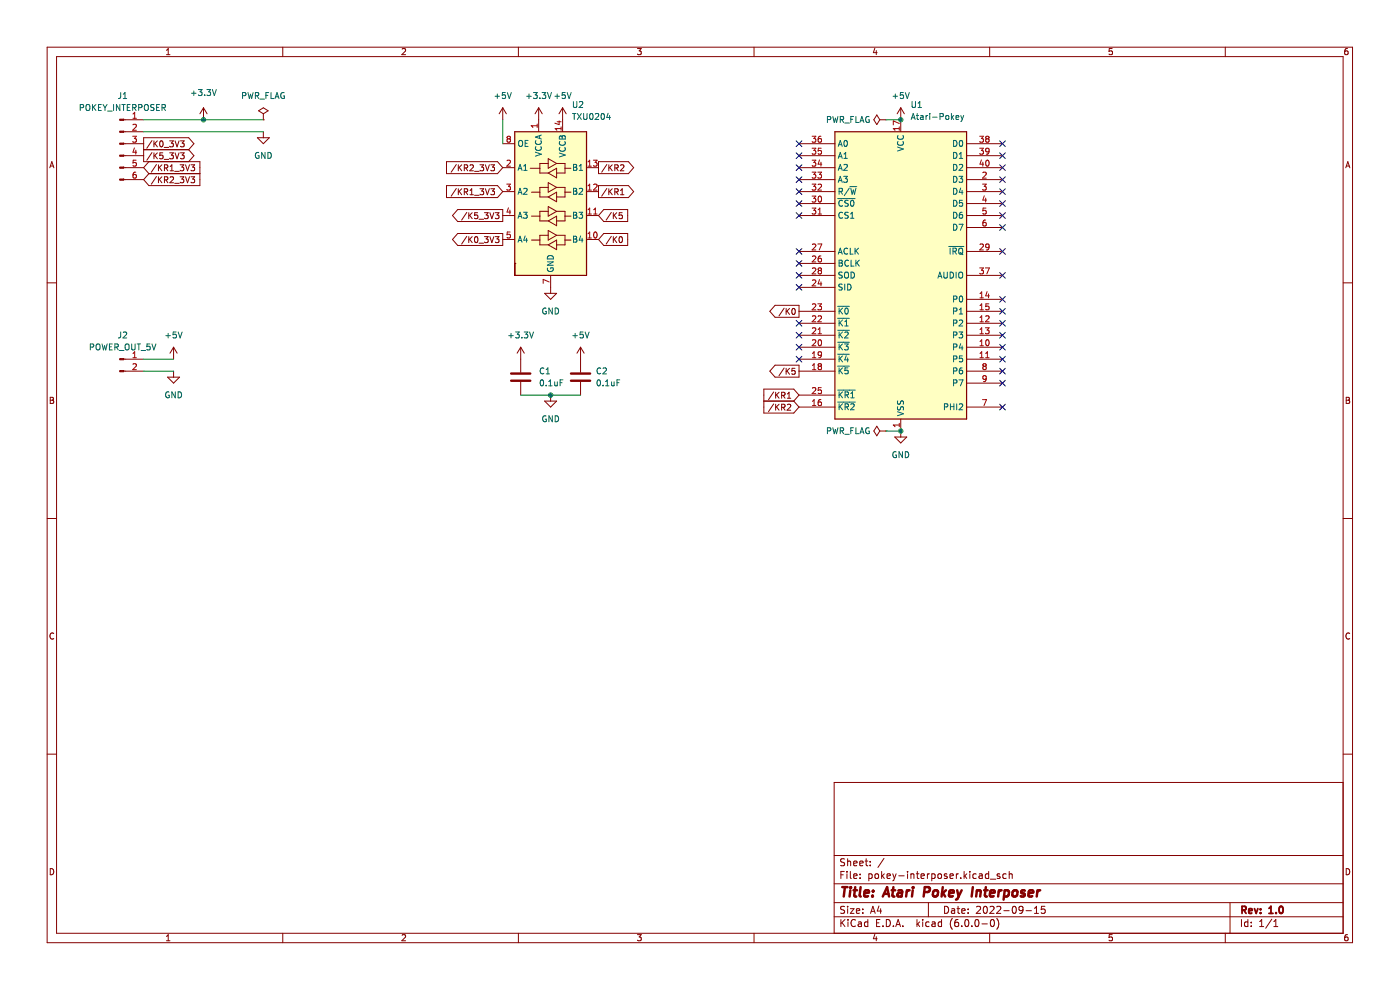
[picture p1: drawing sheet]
<svg xmlns="http://www.w3.org/2000/svg" width="297mm" height="210mm" viewBox="0 0 297 210" stroke-linecap="round" stroke-linejoin="round" font-family="sans-serif">
<path d="M0 0h296.9v210h-296.9z" fill-rule="evenodd" fill="#fff" stroke="#fff" stroke-width=".21"/>
<g fill="none" stroke="#840000" stroke-width=".21">
<path d="M10 10h276.9v190h-276.9zM12 12h272.9v186h-272.9zM35.3 11.6h.8M35.3 10.7l.4-.4v1.3M60 10v2M85.3 10.4l.5-.1 .2 .4-.8 .9h.8M110 10v2M135.2 10.3h.8l-.4 .5 .4 .1v.6l-.2 .1-.6-.1M160 10v2M185.6 10.2l-.3 1h.8M185.9 10.7v.9M209.9 10v2"/>
<path d="M235.9 10.3h-.6v.6h.6v.6l-.1 .1-.5-.1M259.9 10v2M285.9 10.3l-.4 .1-.2 .2v.7l.2 .3 .4-.1v-.6l-.4-.1-.2 .2M10.6 35.6l.4-1.3 .4 1.3M10.7 35.2h.6M26.3 38.1h4.2M26.3 35.6h4.2M26.3 33h4.2M26.3 30.5h4.2M26.3 27.9h4.2M26.3 25.4h4.2M30.5 31.8h9.5"/>
<path d="M30.5 35.6l1.1 1.2M31.6 36.8h10.8M31.6 34.3l-1.1 1.3M31.6 36.8l-1.1 1.3M32.2 29.8l-1 1.7M32.2 32.4l-1 1.6M32.7 29.9v1.2M32.7 32.4v1.3M32.8 30.4l.6 .7M32.8 33l.6 .7M33.2 34.9l-1.1 1.6M33.2 37.4l-1.1 1.7"/>
<path d="M33.4 29.9l-.7 .7M33.4 32.4l-.7 .7M33.6 35v1.2M33.6 37.5v1.3M33.8 35.5l.5 .7M33.8 38l.5 .8M34 30l.2-.1a.68 .68 0 0 1 .4 .6 .68 .68 0 0 1-.4 .6l-.3-.4zM34.3 35l-.7 .7M34.3 37.5l-.7 .7M34.5 32.4h-.6v.6h.6v.6l-.1 .1-.5-.1M34.8 31.3h1M34.8 33.8h1"/>
<path d="M34.9 35.6h.6v-.5l-.6-.1v1.2M34.9 38.2l.6-.1v-.5l-.6-.1v1.3M35.2 35.6l.4 .6M35.2 38.2l.4 .6M36 29.9h.8l-.4 .5 .3 .1v.5l-.2 .1-.5-.1M36 32.4h.8l-.4 .5 .3 .1v.6l-.2 .1-.5-.1M36.1 37.6l.5-.1 .2 .4-.8 .9h.8M36.1 36.2h.7M36.1 35.3l.4-.3v1.2M37.1 36.3h.9M37.1 38.9h.9M37.1 29.9l.5 1.2 .4-1.2"/>
<path d="M37.1 32.4l.5 1.3 .4-1.3M38.2 37.5h.8l-.4 .5 .3 .1v.5l-.1 .2-.6-.2M38.2 35h.8l-.4 .4 .3 .2v.5l-.1 .1-.6-.1M38.3 29.9h.8l-.5 .5 .4 .1v.5l-.2 .1-.5-.1M38.3 32.4h.8l-.5 .5 .4 .1v.6l-.2 .1-.5-.1M39.4 35l.4 1.2 .4-1.2M39.4 37.5l.4 1.3 .4-1.3M40 31.8l1.1-1.3-1.1-1.3h-9.5v5.1h11.9v5.1h-10.8l-1.1-1.3M40 31.8l1.1 1.2-1.1 1.3M40.5 35h.8l-.4 .4 .3 .2v.5l-.1 .1-.6-.1M40.5 37.5h.8l-.4 .5 .3 .1v.5l-.1 .2-.6-.2M43.2 22.9l-.8 1.2"/>
<path d="M43.2 22.9v2.5M43.2 22.9l.7 1.2M54.6 29.2h2.5l-1.2 1.3zM54.9 23.5l1-.6 1 .6-1 .6zM55.9 25.4h.1M55.9 24.1v1.3M55.9 27.9v1.3M94.7 39.4h10.8l1.2 1.2-1.2 1.3h-10.8zM94.7 34.3h10.8l1.2 1.3-1.2 1.2h-10.8zM96.8 34.9l-1.1 1.6M96.8 40l-1.1 1.6M97.2 35v1.2"/>
<path d="M97.4 35.5l.6 .7M98 35l-.8 .7M98.5 35.6h.6l.1-.5-.7-.1v1.2M98.8 35.6l.4 .6M99.7 35.1l.5-.1 .2 .3-.8 .9h.8M100.7 36.3h.9M101.8 35h.8l-.4 .4 .3 .2v.5l-.1 .1-.6-.1M103 35l.4 1.2 .4-1.2M104.1 35h.8l-.4 .4 .3 .2v.5l-.1 .1-.6-.1M106.7 35.6h2.5M106.7 30.5h2.5M106.7 22.9l-.8 1.2"/>
<path d="M106.7 22.9v2.5M106.7 22.9l.7 1.2M112.5 35.7h2M114.3 22.9v5M114.3 22.9l-.8 1.2M114.3 22.9l.7 1.2M116.3 34.7h-1.8v2h1.8M116.3 39.8h-1.8v2h1.8M116.3 36.7l1.8-1v2zM116.3 33.7l1.8 1-1.8 1zM116.3 38.7l1.8 1.1-1.8 1zM118.1 39.8h1.8v2h-1.8"/>
<path d="M118.1 34.7h1.8v2h-1.8M119.4 22.9v5M119.4 22.9l-.8 1.2M119.4 22.9l.7 1.2M119.9 35.7h1.2M124.4 35.6h2.6M127 34.3h6.3l1.1 1.3-1.1 1.2h-6.3zM127 39.4h6.3l1.1 1.2-1.1 1.3h-6.3zM128.7 40l-1.1 1.6M128.7 34.9l-1.1 1.6M129.2 35v1.2M129.3 35.5l.6 .7"/>
<path d="M129.9 35l-.7 .7M130.4 35.6h.6l.1-.5-.7-.1v1.2M130.7 35.6l.5 .6M131.6 35.1l.5-.1 .3 .3-.8 .9h.8M169.5 38.1h7.6M169.5 35.6h7.6M169.5 33h7.6M169.5 30.5h7.6M186 24.4l.6 1-.6 1-.6-1zM186.6 25.4h1.3M187.9 25.4h.1M191.1 22.9v5"/>
<path d="M191.1 22.9l-.8 1.2M191.1 22.9l.7 1.2M205.1 38.1h7.6M205.1 35.6h7.6M205.1 33h7.6M205.1 30.5h7.6M285.5 35.6l.4-1.3 .5 1.3M285.6 35.2h.6M10 60h2M97.1 44.5h9.6v2.5h-9.6l-1.1-1.3zM97.1 49.5h9.6v2.6h-9.6l-1.1-1.3zM97.2 40v1.3"/>
<path d="M97.4 40.6l.6 .7M98 40l-.8 .8M98.5 40.7l.6-.1 .1-.4-.7-.2v1.3M98.8 40.7l.4 .6M99 50.1l-1.1 1.7M99 45.1l-1.1 1.6M99.4 45.1v1.3M99.4 50.2v1.3M99.6 50.7l.6 .8M99.6 45.7l.6 .7M99.7 41.3h.7M99.7 40.4l.4-.4v1.3"/>
<path d="M100.2 50.2l-.8 .7M100.2 45.1l-.8 .7M100.7 41.4h.9M100.8 50.3l.2-.1a.68 .68 0 0 1 .4 .6 .68 .68 0 0 1-.4 .7l-.3-.5zM101.3 45.1h-.6v.6h.6v.6l-.2 .1-.4-.1M101.6 51.6h1M101.6 46.5h1M101.8 40h.8l-.4 .5 .3 .1v.6l-.1 .1-.6-.1M102.8 50.2h.8l-.5 .5 .4 .1v.5l-.2 .2-.5-.2M102.8 45.1h.8l-.5 .5 .4 .1v.6l-.2 .1-.5-.1M103 40l.4 1.3 .4-1.3M103.9 50.2l.4 1.3 .5-1.3"/>
<path d="M103.9 45.1l.4 1.3 .5-1.3M104.1 40h.8l-.4 .5 .3 .1v.6l-.1 .1-.6-.1M105.1 50.2h.8l-.5 .5 .4 .1v.5l-.2 .2-.5-.2M105.1 45.1h.8l-.5 .5 .4 .1v.6l-.2 .1-.5-.1M106.7 40.6h2.5M106.7 45.7h2.5M106.7 50.8h2.5M112.7 50.9h1.8M112.7 45.8h1.8M112.7 40.8h1.8M116.3 44.8h-1.8v2.1h1.8M116.3 49.9h-1.8v2h1.8"/>
<path d="M116.3 51.9l1.8-1v2.1zM116.3 41.8l1.8-1v2zM116.3 46.9l1.8-1.1v2.1zM116.3 48.9l1.8 1-1.8 1zM116.3 43.8l1.8 1-1.8 1zM116.8 58.4v3.8M118.1 49.9h1.8v2h-1.8M118.1 44.8h1.8v2.1h-1.8M119.9 50.9h1.2M119.9 45.8h1.2M119.9 40.8h1.2M124.4 40.6h2.6"/>
<path d="M124.4 45.7h2.6M124.4 50.8h2.6M128.1 49.5h5.1v2.6h-5.1l-1.1-1.3zM128.1 44.5h5.1v2.5h-5.1l-1.1-1.3zM129.2 40v1.3M129.3 40.6l.6 .7M129.7 50.1l-1.1 1.7M129.7 45.1l-1.1 1.6M129.9 40l-.7 .8M130.1 45.1v1.3M130.1 50.2v1.3M130.3 50.7l.5 .8"/>
<path d="M130.3 45.7l.5 .7M130.4 40.7l.6-.1 .1-.4-.7-.2v1.3M130.7 40.7l.5 .6M130.8 50.2l-.7 .7M130.8 45.1l-.7 .7M131.4 50.3l.2-.1a.68 .68 0 0 1 .5 .6 .68 .68 0 0 1-.5 .7l-.3-.5zM131.6 41.3h.8M131.6 40.4l.4-.4v1.3M132 45.1h-.6l-.1 .6h.6l.1 .6-.2 .1-.5-.1M169.5 55.9h7.6M169.5 53.3h7.6M169.5 58.4h7.6"/>
<path d="M169.5 40.6h7.6M169.5 43.2h7.6M169.5 45.7h7.6M205.1 53.3h7.6M205.1 58.4h7.6M205.1 40.6h7.6M205.1 43.2h7.6M205.1 45.7h7.6M205.1 48.3h7.6M284.9 60h2M26.3 76.2h4.2M26.3 78.7h4.2"/>
<path d="M36.8 73.7l-.7 1.2M36.8 73.7v2.5M36.8 78.7v1.3M36.8 73.7l.8 1.2M110.5 73.7v5.3M110.5 73.7l-.8 1.2M110.5 73.7l.7 1.2M115.5 62.2h2.6l-1.3 1.3zM123.2 73.7l-.8 1.2M123.2 73.7v5.3M123.2 73.7l.7 1.2M164.4 77.5h5.1v2.5h-5.1l-1.1-1.3z"/>
<path d="M164.4 64.8h5.1v2.5h-5.1l-1.1-1.3zM166.3 65.4l-1 1.6M166.3 78.1l-1 1.6M166.8 65.4v1.3M166.8 78.1v1.3M167 66l.5 .7M167 78.7l.5 .7M167.5 65.4l-.7 .8M167.5 78.1l-.7 .8M168.1 65.6l.2-.2a.68 .68 0 0 1 .4 .7 .68 .68 0 0 1-.4 .6l-.3-.5zM168.6 78.1h-.6v.6h.6v.6l-.1 .1-.5-.1M169.5 73.7h7.6"/>
<path d="M169.5 76.2h7.6M169.5 68.6h7.6M169.5 71.1h7.6M169.5 66h7.6M169.5 78.7h7.6M169.5 61h7.6M205.1 73.7h7.6M205.1 76.2h7.6M205.1 68.6h7.6M205.1 71.1h7.6M205.1 63.5h7.6M205.1 66h7.6"/>
<path d="M205.1 78.7h7.6M10.7 84.3h.4l.2 .2-.2 .4 .2 .1 .1 .3-.2 .3h-.5zM10.7 84.9h.4M35.6 80h2.5l-1.3 1.3zM110.5 81v2.8M115.5 85.1h2.6l-1.3 1.2zM116.8 83.8v1.3M123.2 81v2.8M162 85.1h6.4M164.1 83.1l-1.1 1.7M164.1 85.7l-1.1 1.6M164.5 83.2v1.3"/>
<path d="M164.5 85.7v1.3M164.7 83.8l.6 .7M164.7 86.3l.6 .7M165.3 83.2l-.8 .7M165.3 85.7l-.8 .8M165.8 83.9l.6-.1 .1-.5-.7-.1v1.3M165.8 86.4l.6-.1 .1-.4-.7-.2v1.3M166.1 83.9l.4 .6M166.1 86.4l.4 .6M167 84.5h.8M167 83.6l.4-.4v1.3M167 85.9l.5-.2 .3 .4-.8 .9h.8"/>
<path d="M168.4 85.1l1.1 1.2M169.5 86.3h7.6M169.5 83.8h7.6M169.5 83.8l-1.1-1.3h-6.4v5.1h6.4l1.1-1.3M169.5 83.8l-1.1 1.3M186 90.4l.6 1-.6 1-.6-1zM186.6 91.4h1.3M187.9 91.4h.1M189.8 92.7h2.6l-1.3 1.3zM191.1 88.9v3.8M205.1 86.3h7.6M205.1 81.3h7.6"/>
<path d="M285.6 84.3h.4l.3 .2-.3 .4 .3 .1v.3l-.2 .3h-.5zM285.6 84.9h.4M10 110h2M284.9 110h2M11.4 134.4a.58 .58 0 0 0-.8 .5 .58 .58 0 0 0 .8 .5M286.3 134.4a.58 .58 0 0 0-.8 .5 .58 .58 0 0 0 .8 .5M10 160h2M284.9 160h2M284.9 166h-107.9v32M10.7 184.3a.66 .66 0 0 1 .7 .6 .66 .66 0 0 1-.7 .7zM35.3 198.6l.4-.3v1.3M35.3 199.6h.8"/>
<path d="M60 198v2M85.3 198.4l.5-.1 .2 .3-.8 1h.8M110 198v2M135.2 198.3h.8l-.4 .5 .4 .1v.5l-.2 .2-.6-.2M160 198v2M177 194.5h107.9M177 191.5h107.9M177 187.5h107.9M177 181.5h107.9M178.4 185.6h.5M178.4 195v1.5M178.6 195.7l.6 .8"/>
<path d="M179.1 184.9h-.7v1.4M179.2 192.3l-.6-.1-.2 .2v.4l.6 .3 .2 .4-.3 .2h-.6M179.2 182.2h-.6l-.2 .1v.4l.6 .3 .2 .4-.3 .3-.6-.1M179.2 195l-.8 .9M179.7 184.9v.1M179.7 185.4v.9M179.8 182.2v1.5M179.8 192.2v.2M179.8 192.7v1M179.8 182.8l.2-.1h.4l.1 1M179.9 195v.2M179.9 195.5v1"/>
<path d="M180.4 192.7h.8l-.8 1h.8M180.4 184.9v1.2l.2 .2M181.1 185.8l.7-.1-.1-.3h-.4l-.2 .2 .1 .7h.5M181.1 183.2l.7-.2-.1-.3h-.4l-.2 .2 .1 .7h.5M181.5 195.2a.71 .71 0 0 0-1 .5 .71 .71 0 0 0 .7 .8l.3-.1M181.7 193.2l.7-.1-.1-.3-.4-.1-.2 .3v.7h.6M182.1 195.6h.6v.9M182.4 183.2l.7-.2-.1-.3h-.4l-.2 .2 .1 .7h.5M182.5 186.2v.1M182.5 185.4v.2M182.7 195.9l-.5 .1-.2 .2 .2 .3h.5M183 193.6v.1"/>
<path d="M183 192.8v.2M183.5 182.7h.6M183.7 182.2v1.2l.4 .3M184.1 195.6l-.4-.1-.3 .3 .1 .7h.6M184.1 195v1.5M184.3 185.4h.4l.3 .2-.1 .7h-.6M184.3 185.4v1.4M184.6 183.5v.2M184.6 182.7v.2M184.7 193.7l.5-1.5 .5 1.5M184.8 193.3h.7M185.6 198.2l-.3 .9h.8"/>
<path d="M185.7 185.5l.2-.1 .4 .1 .1 .6-.2 .2h-.3l-.2-.1zM185.9 198.7v.9M186 195.8h.5M186.5 192.2l-.4 1h.9M186.7 195h-.7v1.5h.7M186.8 192.7v1M187 184.9v1.4M187.2 185.8l.4 .5M187.3 196.4v.1M187.5 182.1l-1.3 1.9M187.6 185.4l-.6 .5M188 195a.76 .76 0 0 1 .9 .8 .76 .76 0 0 1-.9 .7z"/>
<path d="M188.2 185.8l.7-.1-.1-.3h-.4l-.2 .2v.7h.6M189.4 185.4l.3 .9M189.5 196.4v.1M189.7 186.3l-.3 .5M190 196.5l.5-1.5 .5 1.5M190.1 185.4l-.4 .9M190.2 196.1h.7M190.7 185.8h1.1M191.5 196.4v.1M192.5 184.9v.1M192.5 185.4v.9M193.2 185.5l.3-.1h.3l.1 .9"/>
<path d="M193.2 185.4v.9M194.4 185.4h.6M194.5 195v1.5M194.6 184.9v1.2l.4 .2M194.7 196l.4 .5M195.1 195.5l-.6 .6M195.4 185.8l.7-.1-.1-.3h-.4l-.2 .2 .1 .7h.5M195.7 195v.2M195.7 195.5v1M196.7 185.4v.9M197 191.5v3M197.1 195.6l-.4-.1-.3 .3 .1 .7h.6"/>
<path d="M197.2 185.4l-.5 .2M197.7 185.4h.4l.3 .2-.2 .7h-.5M197.7 185.4v1.4M197.7 195.6h.6l.1 .9M198.4 195.9l-.5 .1-.2 .2 .2 .3h.5M199.1 185.4h.4l.2 .2v.5l-.2 .2h-.4l-.1-.2zM199.7 195.6l-.4-.1-.3 .3 .2 .7h.5M199.7 195v1.5M200.4 192.2a.76 .76 0 0 1 .9 .8 .76 .76 0 0 1-.9 .7zM200.9 185.4h-.4l-.2 .2 .1 .2 .5 .1v.4h-.6M201.5 185.8l.7-.1v-.3h-.5l-.2 .2 .1 .7h.6M201.9 192.8h.6v.9"/>
<path d="M202 194.8a1.72 1.72 0 0 0 0 2.3M202.5 193.1l-.5 .1-.2 .2 .2 .3h.5M202.9 185.4v.9M203 192.7h.6M203.2 192.2v1.3l.4 .2M203.2 195l-.4 .1a1.01 1.01 0 0 0 0 1.4l.5-.1 .1-.5-.3-.3-.4 .1-.2 .2M203.3 185.4l-.4 .2M203.8 186.2v.1M204 193.2l.7-.1v-.3l-.5-.1-.2 .3 .1 .7h.6M204 196.4v.1M204.5 184.9v1.4M204.7 185.8l.4 .5"/>
<path d="M204.8 195.2l.2-.2a.8 .8 0 0 1 .5 .8 .8 .8 0 0 1-.5 .7l-.3-.5zM205.1 185.4l-.6 .5M205.4 193.6v.1M205.4 192.8v.2M205.7 184.9v.1M205.7 185.4v.9M206.2 196.4v.1M207 195.2l.2-.2a.8 .8 0 0 1 .5 .8 .8 .8 0 0 1-.5 .7l-.4-.5zM207.1 185.4h-.4l-.3 .2 .1 .7h.6M207.2 192.4l.5-.2 .3 .5-.9 1h.9M207.7 185.4h.6l.1 .9M208.3 196h1.2"/>
<path d="M208.4 185.7l-.5 .1-.2 .2 .2 .3h.5M208.7 192.4l.3-.2a.8 .8 0 0 1 .5 .8 .8 .8 0 0 1-.5 .7l-.4-.5zM209.7 185.4h-.4l-.3 .2 .2 .7h.5M209.7 184.9v1.4M209.9 198v2M210 192.4l.6-.2 .3 .5-.9 1h.9M210.1 186.5h1.1M210.2 195.2l.3-.2a.8 .8 0 0 1 .5 .8 .8 .8 0 0 1-.5 .7l-.4-.5zM211.5 192.4l.5-.2 .3 .5-.9 1h.9M211.5 194.8a1.72 1.72 0 0 1 0 2.3M212.1 185.4h-.4l-.2 .2 .1 .2 .5 .1v.4h-.6M213 193.2h1.1"/>
<path d="M213.5 185.4h-.5l-.3 .2 .2 .7h.6M214.1 185.5l.2-.1h.4v.9M214.1 184.9v1.4M214.9 192.4l.2-.2a.8 .8 0 0 1 .5 .8 .8 .8 0 0 1-.5 .7l-.4-.5zM217 192.9l-.3 .3-.4-.1-.1-.2v-.4l.3-.3h.2l.3 .3a1 1 0 0 1-.4 1.2h-.3M217.7 193.2h1.1M219.5 193.7h.8M219.5 192.7l.4-.5v1.5M221.7 192.2h-.7l-.1 .8 .2-.2 .5 .1 .1 .2v.5l-.2 .1-.6-.1M235.9 198.3h-.6v.6l.6-.1v.6l-.1 .2-.5-.2M259.9 198v2M260.9 191.5v6.5"/>
<path d="M263.4 195v1.5M264.7 195.6l-.4-.1-.3 .3 .2 .7h.5M264.7 195v1.5M265.4 196.4v.1M265.4 195.6v.2M267.2 196.5h.9M267.2 195.5l.5-.5v1.5M269.8 195l-1.3 1.9M270.2 196.5h.9M270.2 195.5l.5-.5v1.5M285.6 184.3a.66 .66 0 0 1 .7 .6 .66 .66 0 0 1-.7 .7zM285.9 198.3h-.4l-.2 .3v.7l.2 .3 .4-.2v-.6h-.4l-.2 .2"/>
</g>
<path d="M263.5 193h.7l.1-.3v-.3l-.8-.2v1.5M263.8 193l.5 .7M264.9 193.2l.7-.1v-.3l-.5-.1-.2 .3 .1 .7h.6M266.1 192.7l.4 1 .3-1M267.4 193.6v.1M267.4 192.8v.2M269.2 193.7h.9M269.2 192.7l.4-.5v1.5M270.7 193.6v.1M271.5 192.4l.2-.2a.8 .8 0 0 1 .5 .8 .8 .8 0 0 1-.5 .7l-.4-.5z" fill="none" stroke="#840000" stroke-width=".39"/>
<g fill="none" stroke="#840000" stroke-width=".52">
<path d="M178.7 188.2h1.1M179.2 188.2l-.2 2M180.4 188.8l-.2 1.4M180.5 188.2v.2M181.1 188.8h.7M181.4 188.2l-.2 1.7 .1 .2 .4 .1M182.6 188.2l-.2 1.7 .2 .3M183.4 189.5l.9-.2v-.4l-.6-.1-.3 .3v1h.7M185.1 190v.2M185.2 188.9v.2M187.3 190.2l.9-2 .4 2M187.5 189.6h1"/>
<path d="M189.2 188.8h.7M189.5 188.2l-.2 1.7 .1 .2 .4 .1M190.6 188.9h.7v1.3M191.4 189.3l-.7 .1a.4 .4 0 0 0-.3 .4 .4 .4 0 0 0 .2 .4l.7-.1M192.4 188.8l-.2 1.4M193 188.8l-.4 .1-.3 .3M193.6 188.8l-.1 1.4M193.7 188.2v.2M196.1 189.2h.7l.3-.2a.51 .51 0 0 0-.1-.8h-.8l-.3 2M198.1 189l.1-.1a.5 .5 0 0 1 .8 .3l-.1 .6-.2 .3a.5 .5 0 0 1-.8-.3zM200 188.2l-.3 2M200 189.4l.5 .8"/>
<path d="M200.7 188.8l-.9 .8M201.4 189.5l.9-.2v-.4l-.6-.1-.3 .3v1h.7M203.1 188.8l.3 1.4M203.4 190.2l-.3 .5-.3 .1M204 188.8l-.6 1.4M206.4 188.2l-.3 2M207.2 189l.3-.2 .5 .1-.1 1.3M207.2 188.8l-.1 1.4M208.8 188.8h.7M209.1 188.2l-.2 1.7 .1 .2 .4 .1M210 189.5l1-.2-.1-.4h-.7l-.2 1 .2 .3 .6-.1M211.9 188.8l-.2 1.4"/>
<path d="M212.5 188.8l-.4 .1-.2 .3M213.1 188.9h.8l.2 .3-.1 .6a.66 .66 0 0 1-1 .3M213.1 188.8l-.2 2M214.9 189l.1-.1a.5 .5 0 0 1 .9 .3l-.1 .6-.2 .3a.5 .5 0 0 1-.9-.3zM217.4 188.9a.49 .49 0 0 0-.8 .3l.1 .2 .6 .2 .1 .2-.3 .4-.6-.1M218.2 189.5l1-.2-.1-.4h-.7l-.2 1 .2 .3 .6-.1M220.1 188.8l-.2 1.4M220.7 188.8l-.4 .1-.2 .3"/>
</g>
<g fill="#ffffc2" stroke="#ffffc2" stroke-width=".25">
<path d="M177.1 27.9h28v61h-28z" fill-rule="evenodd"/>
<path d="M109.2 27.9h15.2v30.5h-15.2z" fill-rule="evenodd"/>
</g>
<path d="M109.2 27.9h15.2v30.5h-15.2zM177.1 27.9h28v61h-28zM109.2 55.9h.1M109.2 58.4h.1" fill="none" stroke="#840000" stroke-width=".25"/>
<g fill="none" stroke="#006464" stroke-width=".21">
<path d="M25.6 19.6l-.1 1.1-.4 .2M26.2 20l.3-.4v1.3M40.6 19.8h1M41.1 19.3v1M42.1 19h.8l-.5 .5 .4 .1v.5l-.2 .2-.5-.2M43.9 19h.8l-.4 .5 .3 .1v.5l-.2 .2-.5-.2M45 19l.5 1.3 .4-1.3M52.6 19.6l.3 1.3 .2-.9 .3 .9 .3-1.3M57 19.6h-.6v1.3M57.5 19.6v1.3h.6M60.3 19.7a.58 .58 0 0 0-.8 .6 .58 .58 0 0 0 .8 .5v-.4h-.2M105.5 19.9v1"/>
<path d="M107.2 19.6h-.6l-.1 .6h.6l.1 .6-.2 .1-.5-.1M107.6 19.6l.4 1.3 .5-1.3M112.2 19.9v1M113.2 19.6h.8l-.5 .5 .4 .1v.6l-.2 .1-.5-.1M115 19.6h.8l-.4 .5 .3 .1v.6l-.2 .1-.5-.1M116.1 19.6l.5 1.3 .4-1.3M118.2 19.9v1M119.9 19.6h-.6l-.1 .6h.6l.1 .6-.2 .1-.5-.1M120.3 19.6l.4 1.3 .5-1.3M189.9 19.9v1M191.6 19.6h-.6v.6h.6v.6l-.1 .1-.5-.1M192.1 19.6l.4 1.3 .4-1.3"/>
<path d="M17 22.8h.6l.1-.5-.7-.1v1.2M18.3 22.4l.2-.2a.43 .43 0 0 1 .6 .4v.4a.42 .42 0 0 1-.4 .5 .42 .42 0 0 1-.5-.5zM19.6 22.2v1.2M19.8 22.7l.5 .7M20.3 22.2l-.7 .7M20.9 22.8h.4M21.5 22.2h-.6v1.2h.6M21.9 22.2l.4 .6M22.3 22.8v.6M22.7 22.2l-.4 .6M22.8 23.6h1M24.1 22.2v1.2"/>
<path d="M25.4 22.2v1.2l-.7-1.2v1.2M25.8 22.2h.8M26.2 20.9h.7M26.2 22.2v1.2M27 22.8h.4M27.6 22.2h-.6v1.2h.6M28.1 22.8h.7v-.5l-.7-.1v1.2M28.4 22.8l.5 .6M29.4 22.8h.6l.1-.5-.7-.1v1.2M30.7 22.4l.2-.2a.43 .43 0 0 1 .6 .4v.4a.42 .42 0 0 1-.5 .5 .42 .42 0 0 1-.4-.5zM32.7 22.2h-.5l-.2 .2 .1 .3 .5 .3v.3l-.6 .1M33.2 22.8h.4"/>
<path d="M33.8 22.2h-.6v1.2h.6M34.4 22.8h.6v-.5l-.6-.1v1.2M34.7 22.8l.4 .6M43.4 20.1v.2M51.5 20.3l.6-.1v-.4l-.6-.2v1.3M54.2 20.3l.6-.1v-.4l-.6-.2v1.3M54.5 20.3l.4 .6M54.9 32.4a.58 .58 0 0 0-.7 .6 .58 .58 0 0 0 .8 .5v-.4h-.3M55.1 21h1M56.2 32.3v1.3l-.7-1.3v1.3M56.4 20.2h.4M56.8 32.3a.64 .64 0 0 1 .8 .7 .64 .64 0 0 1-.8 .6z"/>
<path d="M58.3 20.9l.5-1.3 .4 1.3M58.5 20.5h.6M105 20.4h1M109.9 36.1l.4-1.2 .4 1.2M110 35.8h.6M110.1 30l.2-.2a.43 .43 0 0 1 .6 .4v.4a.42 .42 0 0 1-.5 .5 .42 .42 0 0 1-.4-.5zM111.1 36.1h.7M111.1 35.2l.4-.3v1.2M111.4 30.4h.4M111.7 20.4h1M112 29.8h-.6v1.3h.6M113.6 32.3l1.2 .4-1.2 .4"/>
<path d="M113.7 31.1a.56 .56 0 0 0 .5 .8 .56 .56 0 0 0 .5-.8M113.7 29.9a.56 .56 0 0 0 .5 .8 .56 .56 0 0 0 .5-.8M114.5 28.8v.6M114.5 20.8v.1M114.8 28.6l-1.2 .5 1.2 .4M117.7 20.4h1M118.7 32.5l1.2 .4-1.2 .4M118.8 30a.56 .56 0 0 0 .5 .8 .56 .56 0 0 0 .5-.8M118.8 31.3a.56 .56 0 0 0 .5 .8 .56 .56 0 0 0 .5-.8M118.8 28.9l.2-.1 .3 .3 .2-.3h.3l.1 .7h-1.2zM119.3 29.1v.4M121.5 24.1h.7"/>
<path d="M121.6 21.5v1.1l.3 .2h.2l.3-.2v-1.1M121.7 39.9h.4l.2 .3-.2 .4 .2 .1 .1 .3-.2 .2h-.5zM121.7 34.9h.4l.2 .2-.2 .4 .2 .1 .1 .3-.2 .2h-.5zM121.7 35.5h.4M121.8 24.1v1.2M122.5 24.1l.8 1.2M122.9 36.1h.7M122.9 35.2l.3-.3v1.2M122.9 21.7l.5-.2 .2 .4-.8 .9h.8M123.3 24.1l-.8 1.2M123.8 24.1v1l.3 .2h.2l.2-.2v-1M125.2 24.2l.2-.1a.68 .68 0 0 1 .4 .6 .68 .68 0 0 1-.4 .6l-.3-.4z"/>
<path d="M126.3 24.2l.5-.1 .2 .3-.8 .9h.8M127.6 24.2l.2-.1a.68 .68 0 0 1 .4 .6 .68 .68 0 0 1-.4 .6l-.3-.4zM129 24l-.3 .9h.8M129.3 24.5v.8M175.5 25.4l.6-.1 .1-.5-.7-.1v1.3M176.7 24.7l.3 1.3 .2-.9 .3 .9 .3-1.3M177.8 38.7l.4-1.3 .5 1.3M177.8 36.1l.4-1.2 .5 1.2M177.8 33.6l.4-1.3 .5 1.3M177.8 31.1l.4-1.3 .5 1.3M177.9 38.3h.7M177.9 35.8h.7"/>
<path d="M177.9 33.2h.7M177.9 30.7h.7M178.3 25.4l.6-.1v-.5l-.6-.1v1.3M178.6 25.4l.4 .6M179 37.4h.8l-.5 .5 .4 .1v.6l-.2 .1-.5-.1M179 35l.5-.1 .3 .3-.8 .9h.8M179 33.6h.8M179 32.7l.4-.4v1.3M179.2 29.9l.1-.1a.68 .68 0 0 1 .5 .6 .68 .68 0 0 1-.5 .7l-.3-.5zM179.2 26.1h1M180.2 39.9l-1.1 1.6M180.3 39.6h1.5"/>
<path d="M180.5 39.9l.3 1.3 .2-.9 .3 .9 .3-1.3M180.5 25.3h.4M181.1 24.7h-.6v1.3M181.6 24.7v1.3h.6M182.4 26l.4-1.3 .5 1.3M182.5 25.6h.6M184.4 24.8a.58 .58 0 0 0-.8 .6 .58 .58 0 0 0 .8 .5v-.5h-.2M189.5 20.4h.9M190.4 31.2l1.3 .4-1.3 .4M190.5 28.8a.56 .56 0 0 0 .5 .8 .56 .56 0 0 0 .5-.8M190.5 30a.56 .56 0 0 0 .5 .8 .56 .56 0 0 0 .5-.8M193.3 25.3l.4-1.2 .5 1.2"/>
<path d="M193.4 25h.6M193.5 21.5v1.1l.2 .2h.3l.2-.2v-1.1M194.4 24.5h.5M194.6 24.1v1.1l.3 .1M194.8 22.8h.7M194.8 21.9l.3-.4v1.3M195.3 24.6h.5v.7M195.8 24.8l-.6 .2 .2 .3h.4M196.5 24.5v.8M196.8 24.5l-.3 .2M197.2 24.1v.1M197.2 24.5v.8"/>
<path d="M197.8 24.9h1M199.4 24.7h.6l.1-.5-.7-.1v1.2M200.7 24.6l.2-.1 .3 .1v.7l-.5-.1zM201.8 24.1v1.2M202 24.9l.3 .4M202.3 29.8a.64 .64 0 0 1 .7 .6 .64 .64 0 0 1-.7 .7zM202.3 32.3a.64 .64 0 0 1 .7 .7 .64 .64 0 0 1-.7 .6zM202.3 34.9a.64 .64 0 0 1 .7 .6 .64 .64 0 0 1-.7 .6zM202.3 37.4a.64 .64 0 0 1 .7 .6 .64 .64 0 0 1-.7 .7zM202.3 39.9a.64 .64 0 0 1 .7 .7 .64 .64 0 0 1-.7 .6zM202.3 24.5l-.5 .5M202.8 24.9l.6-.1-.1-.2-.3-.1-.2 .2 .1 .6h.4"/>
<path d="M203.4 37.4h.8l-.4 .5 .4 .1v.6l-.2 .1-.6-.1M203.5 35l.5-.1 .2 .3-.8 .9h.8M203.5 32.7l.4-.4v1.3M203.5 33.6h.7M203.6 29.9l.2-.1a.68 .68 0 0 1 .4 .6 .68 .68 0 0 1-.4 .7l-.3-.5zM203.8 39.9l-.3 .9h.8M203.8 24.5l.3 .8M204.1 25.3l-.3 .5M204.4 24.5l-.3 .8M109.9 46.3l.4-1.3 .4 1.3M109.9 41.2l.4-1.3 .4 1.3M109.9 51.4l.4-1.3 .4 1.3"/>
<path d="M110 40.9h.6M110 45.9h.6M110 51h.6M111 45h.8l-.4 .5 .4 .1v.6l-.2 .1-.6-.1M111.1 40.1l.5-.2 .2 .4-.8 .9h.8M111.4 50l-.3 1h.8M111.7 50.5v.9M116.1 55.5h1.3l-1.3 .8h1.3M116.2 56.9a.58 .58 0 0 0 .6 .7 .58 .58 0 0 0 .5-.8h-.5v.2M116.3 54.3a.66 .66 0 0 1 .8-.1 .66 .66 0 0 1 .3 .7h-1.3zM121.7 45h.4l.2 .3-.2 .3 .2 .2 .1 .3-.2 .2h-.5zM121.7 50.1h.4l.2 .2-.2 .4 .2 .1 .1 .3-.2 .3h-.5z"/>
<path d="M121.7 50.7h.4M121.7 45.6h.4M121.7 40.6h.4M122.8 45h.8l-.4 .5 .3 .1v.6l-.1 .1-.6-.1M122.9 40.1l.5-.2 .2 .4-.8 .9h.8M123.2 50l-.3 1h.8M123.5 50.5v.9M177.7 42.1h3.7M177.8 53.9l.4-1.3 .5 1.3M177.9 53.5h.7M178 40.6h.6l.1-.5-.7-.2v1.3M178 55.2h.4l.3 .2-.3 .4 .3 .1v.3l-.2 .3h-.5z"/>
<path d="M178 55.8h.4M178.3 40.6l.4 .6M178.7 57.8h-.7v.4l.6 .2 .1 .3-.3 .3-.5-.1M178.7 42.6a.56 .56 0 0 0-.8 .5 .56 .56 0 0 0 .8 .5M178.7 45.1a.56 .56 0 0 0-.8 .6 .56 .56 0 0 0 .8 .5M179.2 57.9l.3-.2a.43 .43 0 0 1 .5 .4v.5a.42 .42 0 0 1-.4 .4 .42 .42 0 0 1-.4-.4zM179.8 52.8a.56 .56 0 0 0-.8 .5 .56 .56 0 0 0 .8 .5M179.9 42.5l-.6 .1v.4l.5 .2 .1 .3-.2 .3-.5-.1M179.9 45.1h-.6v.4l.5 .3 .1 .3-.2 .2-.5-.1M180 55.3a.56 .56 0 0 0-.8 .5 .56 .56 0 0 0 .8 .5M180.4 52.6v1.3h.6M180.4 46.3h.8"/>
<path d="M180.4 45.4l.4-.4v1.3M180.5 57.7a.64 .64 0 0 1 .8 .7 .64 .64 0 0 1-.8 .6zM180.5 55.2v1.3h.7M180.5 42.6l.2-.1a.68 .68 0 0 1 .5 .6 .68 .68 0 0 1-.5 .7l-.3-.5zM181.4 52.6v1.3M181.6 55.2v1.3M181.6 53.2l.5 .7M181.8 55.7l.5 .8M182.1 52.6l-.7 .8M182.3 55.2l-.7 .7M199 59l.4-1.3 .4 1.3M199.1 58.6h.6"/>
<path d="M200.2 57.7v1l.3 .3 .3-.1 .2-.2v-1M201.3 52.3h3.2M201.6 57.7a.64 .64 0 0 1 .7 .7 .64 .64 0 0 1-.7 .6zM201.6 52.6v1.3M202.2 53.3l.6-.1v-.4l-.6-.2v1.3M202.3 42.5a.64 .64 0 0 1 .7 .6 .64 .64 0 0 1-.7 .7zM202.3 45a.64 .64 0 0 1 .7 .7 .64 .64 0 0 1-.7 .6zM202.3 47.6a.64 .64 0 0 1 .7 .6 .64 .64 0 0 1-.7 .6zM202.5 53.3l.4 .6M202.8 57.7v1.3M203.4 52.8l.3-.2a.43 .43 0 0 1 .5 .5v.4a.42 .42 0 0 1-.4 .4 .42 .42 0 0 1-.4-.4zM203.4 57.9l.3-.2a.43 .43 0 0 1 .5 .4v.5a.42 .42 0 0 1-.4 .4 .42 .42 0 0 1-.4-.4z"/>
<path d="M203.4 47.6h.9l-.6 1.2M203.6 53.6l.7 .4M204.1 40.4v.8M204.1 45l-.4 .1-.1 .2-.1 .8 .2 .2 .5-.1-.1-.6-.4-.1-.2 .3M204.2 42.5h-.6l-.1 .6 .6-.1 .1 .6-.2 .2-.5-.2M19.2 73.6h.6v-.5l-.6-.1v1.2M20.4 73.1l.3-.1a.43 .43 0 0 1 .5 .4v.4a.42 .42 0 0 1-.4 .4 .42 .42 0 0 1-.4-.4zM21.6 73l.3 1.2 .3-.9 .2 .9 .3-1.2M23.2 73.6h.4M23.8 73h-.6v1.2h.6M24.4 73.6h.6v-.5l-.6-.1v1.2M24.7 73.6l.4 .6"/>
<path d="M25.3 74.3h1M25.6 70.4l-.1 1.1-.4 .2M26.2 70.5l.4-.1 .3 .4-.8 .9h.8M26.6 73.1l.2-.1a.43 .43 0 0 1 .6 .4v.4a.42 .42 0 0 1-.4 .4 .42 .42 0 0 1-.5-.4zM27.9 73v1l.3 .2h.2l.3-.2v-1M29.1 73h.7M29.4 73v1.2M29.9 74.3h1M31.8 73h-.6l-.1 .6 .6-.1 .1 .6-.2 .1-.5-.1M32.2 73l.5 1.2 .4-1.2M35.2 71.2h1M35.7 70.7v1"/>
<path d="M37.4 70.4h-.6l-.1 .6h.6l.1 .6-.2 .1-.5-.1M37.8 70.4l.4 1.3 .4-1.3M107.9 71.2h1M108.4 70.7v1M109.4 70.4h.8l-.5 .5 .4 .1v.6l-.2 .1-.5-.1M110.7 71.6v.1M111.2 70.4h.8l-.4 .5 .3 .1v.6l-.2 .1-.5-.1M112.3 70.4l.5 1.3 .4-1.3M115.4 78.2a.56 .56 0 0 0-.8 .5 .56 .56 0 0 0 .8 .5M115.8 65.4a.58 .58 0 0 0-.7 .6 .58 .58 0 0 0 .8 .5v-.4h-.2M115.9 79.3h.7M115.9 78.4l.3-.4v1.3"/>
<path d="M117.2 65.3v1.3l-.8-1.3v1.3M117.8 65.3a.64 .64 0 0 1 .7 .7 .64 .64 0 0 1-.7 .6zM121.5 71.2h1M122 70.7v1M123.7 70.4h-.6l-.1 .6h.6l.1 .6-.2 .1-.5-.1M124.1 70.4l.5 1.3 .4-1.3M127.4 78.2a.56 .56 0 0 0-.8 .5 .56 .56 0 0 0 .8 .5M127.9 78.2l.5-.2 .3 .4-.8 .9h.8M177.7 77.7h2.5M177.7 75.1h2.5M177.7 72.6h2.5M177.7 70.1h2.5"/>
<path d="M177.7 67.5h2.5M177.7 65h2.5M178 65.3v1.3M178 67.9v1.2M178 70.4v1.3M178 73v1.2M178 75.5v1.3M178 78v1.3M178.2 78.6l.5 .7M178.2 76l.5 .8M178.2 73.5l.5 .7M178.2 71l.5 .7"/>
<path d="M178.2 68.4l.5 .7M178.2 65.9l.5 .7M178.7 60.3l-.7 .1v.3l.6 .3 .1 .3-.3 .2h-.5M178.7 78l-.7 .8M178.7 75.5l-.7 .7M178.7 73l-.7 .7M178.7 70.4l-.7 .7M178.7 67.9l-.7 .7M178.7 65.3l-.7 .8M179.2 73h.7l-.4 .4 .4 .2v.5l-.2 .1-.5-.1M179.2 69.1h.7M179.2 70.5l.5-.1 .2 .4-.7 .9h.7"/>
<path d="M179.2 68.2l.4-.3v1.2M179.2 60.3v1.2M179.3 65.5l.2-.2a.68 .68 0 0 1 .5 .7 .68 .68 0 0 1-.5 .6l-.3-.5zM179.5 75.4l-.3 .9h.8M179.8 60.3a.64 .64 0 0 1 .8 .6 .64 .64 0 0 1-.8 .6zM179.8 75.9v.9M179.9 78h-.6l-.1 .6h.6l.1 .6-.2 .1-.5-.1M202.3 63.5l.6-.1 .1-.5-.7-.1v1.3M202.3 66l.6-.1 .1-.4-.7-.2v1.3M202.3 68.5h.6l.1-.5-.7-.1v1.2M202.3 71.1l.6-.1 .1-.5-.7-.1v1.3M202.3 73.6h.6l.1-.5-.7-.1v1.2"/>
<path d="M202.3 76.2l.6-.1 .1-.5-.7-.1v1.3M202.3 78.7l.6-.1 .1-.4-.7-.2v1.3M203.4 70.4h.8l-.4 .5 .4 .1v.6l-.2 .1-.6-.1M203.5 68l.5-.1 .2 .3-.8 .9h.8M203.5 66.6h.7M203.5 65.7l.4-.4v1.3M203.6 62.9l.2-.1a.68 .68 0 0 1 .4 .6 .68 .68 0 0 1-.4 .7l-.3-.5zM203.8 72.9l-.3 .9h.8M204.1 73.4v.8M204.1 78l-.4 .1-.1 .2-.1 .8 .2 .2 .5-.1-.1-.6-.4-.1-.2 .3M204.2 75.5h-.6l-.1 .6 .6-.1 .1 .6-.2 .2-.5-.2M35.9 83.2a.58 .58 0 0 0-.8 .6 .58 .58 0 0 0 .8 .5v-.5h-.2"/>
<path d="M37.2 83.1v1.3l-.7-1.3v1.3M37.8 83.1a.64 .64 0 0 1 .7 .7 .64 .64 0 0 1-.7 .6zM114.7 80.7l.2-.1a.68 .68 0 0 1 .4 .6 .68 .68 0 0 1-.4 .6l-.3-.4zM115.8 88.3a.58 .58 0 0 0-.7 .5 .58 .58 0 0 0 .8 .5v-.4h-.2M115.9 81.7v.1M116.4 81.8h.7M116.4 80.9l.4-.3v1.2M117.2 88.2v1.3l-.8-1.3v1.3M117.7 81v.8l.5-.1M117.8 88.2a.64 .64 0 0 1 .7 .6 .64 .64 0 0 1-.7 .7zM118.2 81v.8M118.8 81.2h.4"/>
<path d="M119.4 80.6h-.6v1.2M126.8 80.7l.2-.1a.68 .68 0 0 1 .4 .6 .68 .68 0 0 1-.4 .6l-.3-.4zM127.9 81.7v.1M128.5 81.8h.7M128.5 80.9l.3-.3v1.2M129.7 81l.1 .8 .5-.1M130.3 81v.8M130.9 81.2h.4M131.5 80.6h-.6v1.2M175.5 91.4l.6-.1 .1-.4-.7-.2v1.3M176.7 90.7l.3 1.3 .2-.9 .3 .9 .3-1.3M177.7 85.3h3.8"/>
<path d="M177.7 82.8h3.8M178 83.1v1.3M178 85.7v1.2M178.2 86.2l.5 .7M178.2 83.7l.5 .7M178.3 91.4l.6-.1v-.4l-.6-.2v1.3M178.6 91.4l.4 .6M178.7 85.7l-.7 .7M178.7 83.1l-.7 .7M179.2 92.1h1M179.3 83.8l.6-.1v-.5l-.6-.1v1.3M179.3 86.3h.6v-.5l-.6-.1v1.2"/>
<path d="M179.6 86.3l.4 .6M179.6 83.8l.4 .6M180.5 85.8l.5-.1 .2 .3-.8 .9h.8M180.5 84.4h.7M180.5 83.5l.3-.4v1.3M180.5 91.3h.4M181.1 90.7h-.6v1.3M181.6 90.7v1.3h.6M182.4 92l.4-1.3 .5 1.3M182.5 91.6h.6M184.4 90.8a.58 .58 0 0 0-.8 .6 .58 .58 0 0 0 .8 .5v-.4h-.2M190.1 95.9a.58 .58 0 0 0-.7 .6 .58 .58 0 0 0 .8 .5v-.5h-.3"/>
<path d="M190.4 87.3l1.3 .5-1.3 .4M190.5 86.2l-.1 .5 .2 .3 .3-.1 .3-.6h.3l.1 .7M190.5 85v.7h.4l.2-.5 .3-.2 .3 .3-.1 .5M191.5 95.8v1.3l-.8-1.3v1.3M192.1 95.8a.64 .64 0 0 1 .7 .6 .64 .64 0 0 1-.7 .7zM200.4 86.3h.6v-.5l-.6-.1v1.2M201.6 86.3h.8M201.6 85.7v1.2M202.3 81.2h.6l.1-.5-.7-.1v1.2M202.4 85.7v1.2M203 85.7v1.2M203.4 80.6h.9l-.6 1.2"/>
<path d="M203.5 85.8l.5-.1 .2 .3-.8 .9h.8"/>
</g>
<g fill="none" stroke="#a90000" stroke-width=".21">
<path d="M28.1 28.9h.8l-.4 .5 .4 .1v.5l-.2 .2-.6-.2M28.2 24.2l.4-.4v1.3M28.2 26.5l.5-.1 .2 .3-.8 .9h.8M28.2 25.1h.7M28.5 31.4l-.3 .9h.8M28.8 36.5l-.4 .1-.1 .2-.1 .7 .2 .3 .5-.1-.1-.6-.4-.1-.2 .2M28.8 31.9v.8M28.9 34h-.6l-.1 .6 .6-.1 .1 .6-.2 .1-.5-.1M107.5 39.1h.8l-.4 .4 .3 .2v.5l-.2 .1-.5-.1M107.6 34.1l.4-.1 .3 .3-.8 .9h.8M107.8 29.4l-.2-.2 .2-.3 .4 .1 .1 .1-.3 .3M107.8 29.4l-.2 .3v.2l.2 .3 .4-.1 .1-.2v-.2l-.3-.3"/>
<path d="M107.8 29.4h.2M114 26.3v.7M114 26.7h-1.3l.4 .3M118.2 25.8h.8M118.6 25.6v.8l-.9-.3M119 27.3h-1.2l.3 .3M119 26.9v.7M124.7 35.2h.8M124.7 34.3l.4-.3v1.2M124.7 39.4l.4-.3v1.2M125.9 34h.8l-.5 .5 .4 .1v.5l-.2 .1-.5-.1M125.9 39.2l.5-.1 .3 .3-.8 .9h.8"/>
<path d="M172.3 36.5h.8l-.5 .5 .4 .1v.6l-.2 .1-.5-.1M172.3 28.9h.8l-.5 .5 .4 .1v.5l-.2 .2-.5-.2M172.3 31.4h.8l-.5 .5 .4 .1v.6l-.2 .1-.5-.1M172.3 34h.8l-.5 .5 .4 .1v.5l-.2 .1-.5-.1M172.3 39.1h.8l-.5 .4 .4 .2v.5l-.2 .1-.5-.1M173.5 36.5h.8l-.4 .5 .3 .1v.6l-.2 .1-.5-.1M173.6 39.2l.4-.1 .3 .3-.8 .9h.8M173.9 33.9l-.3 .9h.7M174.2 28.9l-.4 .1-.2 .2v.7l.2 .3 .4-.2v-.6h-.4l-.2 .2M174.2 34.4v.8M174.2 31.4h-.6v.6h.6v.6l-.2 .1-.4-.1M190.8 26.9v.7"/>
<path d="M190.8 27.3h-1.3l.4 .3M190.8 26.2l-1.3-.6v.9M207.8 28.9h.8l-.4 .5 .4 .1v.5l-.2 .2-.6-.2M207.8 31.4h.8l-.4 .5 .4 .1v.6l-.2 .1-.6-.1M208.2 33.9l-.3 .9h.8M208.4 39.1h.8l-.4 .4 .4 .2v.5l-.2 .1-.6-.1M208.5 36.6l.5-.1 .2 .4-.8 .9h.8M208.5 34.4v.8M209.2 34.1l.2-.1a.68 .68 0 0 1 .4 .6 .68 .68 0 0 1-.4 .6l-.3-.4zM209.3 29.4l-.2-.2 .2-.3h.3l.2 .2-.2 .3M209.3 29.4l-.2 .3 .1 .3 .1 .2h.3l.2-.3v-.2l-.2-.3M209.3 29.4h.3"/>
<path d="M209.8 32l-.2 .2h-.4v-.6l.4-.2 .2 .3v.7l-.2 .2-.4 .1M107.9 44.1l-.3 .9h.7M108.2 44.6v.8M108.2 49.2h-.6v.6h.6v.6l-.2 .1-.4-.1M116.5 59.8l-1.3-.5v.8M124.7 40.3h.8M124.7 45.4h.8M124.7 50.5h.8M124.7 44.5l.4-.4v1.3M124.7 49.6l.4-.4v1.3M125.9 45.4h.8M125.9 44.5l.4-.4v1.3"/>
<path d="M126.1 49.3l.1-.1a.68 .68 0 0 1 .5 .6 .68 .68 0 0 1-.5 .7l-.3-.5zM172.3 41.6h.8l-.5 .5 .4 .1v.5l-.2 .2-.5-.2M172.3 44.1h.8l-.5 .5 .4 .1v.6l-.2 .1-.5-.1M172.3 51.9l.5-.1 .3 .3-.8 .9h.8M172.3 54.4l.5-.1 .3 .4-.8 .9h.8M172.3 57l.5-.2 .3 .4-.8 .9h.8M172.3 59.5l.5-.1 .3 .3-.8 .9h.8M173.5 51.8h.8l-.5 1.2M173.6 44.5l.3-.4v1.3M173.6 45.4h.7M173.7 41.7l.2-.1a.68 .68 0 0 1 .4 .6 .68 .68 0 0 1-.4 .7l-.3-.5zM173.8 57.4l-.2 .2v.4l.2 .1h.2l.3-.2-.1-.4-.2-.1"/>
<path d="M173.8 57.4l-.2-.3 .2-.3h.2l.3 .3-.3 .3M173.8 57.4h.2M173.9 59.3l-.3 .9h.7M174.2 54.3l-.4 .1-.2 .2v.7l.2 .3 .4-.2v-.6h-.4l-.2 .2M174.2 59.8v.8M207.8 56.8h.8l-.4 .5 .4 .1v.6l-.2 .1-.6-.1M207.9 51.9l.5-.1 .2 .3-.8 .9h.8M208.8 41.5l-.3 .9h.8M209 56.8h.9l-.6 1.3M209.1 42v.9M209.1 46.7h-.4l-.1 .3-.1 .7 .2 .2 .5-.1-.1-.6h-.4l-.2 .2M209.2 44.1h-.6l-.1 .6h.6l.1 .6-.2 .1-.5-.1"/>
<path d="M209.8 52.3l-.2 .2h-.4v-.6l.4-.1 .2 .2v.7l-.2 .3h-.4M28.2 75.9h.7M28.2 77.3l.5-.2 .2 .4-.8 .9h.8M28.2 75l.4-.4v1.3M172.3 72.2l.5-.1 .3 .3-.8 .9h.8M172.3 75.9h.8M172.3 67.1l.5-.1 .3 .4-.8 .9h.8M172.3 69.7l.5-.2 .3 .4-.8 .9h.8M172.3 64.6l.5-.1 .3 .3-.8 .9h.8M172.3 75l.4-.4v1.3M172.3 77.5l.4-.4v1.3M172.3 78.4h.8"/>
<path d="M173.5 64.5h.8l-.4 .4 .3 .2v.5l-.2 .1-.5-.1M173.6 67.1l.4-.1 .3 .4-.8 .9h.8M173.6 70.8h.7M173.6 69.9l.3-.4v1.3M173.7 72.2l.2-.1a.68 .68 0 0 1 .4 .6 .68 .68 0 0 1-.4 .6l-.3-.4zM173.8 77.7l-.2-.2 .2-.4h.2l.3 .3-.3 .3M173.8 77.7l-.2 .2v.4l.2 .1h.2l.3-.2-.1-.4-.2-.1M173.8 77.7h.2M174.3 75.2l-.3 .2-.3-.1-.1-.6 .4-.1 .3 .3-.1 .7-.2 .2-.3 .1M207.9 73.3h.7M207.9 62.3l.4-.4v1.3M207.9 64.8l.4-.3v1.2"/>
<path d="M207.9 67.4l.4-.4v1.3M207.9 69.9l.4-.4v1.3M207.9 72.4l.4-.3v1.2M207.9 75l.4-.4v1.3M207.9 75.9h.7M207.9 68.3h.7M207.9 70.8h.7M207.9 63.2h.7M207.9 65.7h.7M208.7 77.7l-.2 .2v.3l.2 .2h.4l.1-.2v-.4l-.2-.1M208.7 77.7l-.2-.2 .2-.4 .4 .1 .1 .2-.2 .3M208.7 77.7h.3"/>
<path d="M209 69.5h.8l-.4 .5 .4 .1v.6l-.2 .1-.6-.1M209.1 67.1l.5-.1 .2 .4-.8 .9h.8M209.1 75.9h.7M209.1 75l.4-.4v1.3M209.2 72.2l.2-.1a.68 .68 0 0 1 .4 .6 .68 .68 0 0 1-.4 .6l-.3-.4zM209.4 61.9l-.3 .9h.8M209.7 62.3v.9M209.8 64.5h-.6l-.1 .6 .6-.1 .1 .6-.2 .1-.5-.1M172.3 86h.8M172.3 85.1l.4-.3v1.2M172.3 82.3l.5-.1 .3 .4-.8 .9h.8M174.2 84.8h-.4l-.2 .3v.7l.2 .2 .4-.1v-.6l-.4-.1-.2 .3"/>
<path d="M174.2 82.2h-.6v.6h.6v.6l-.2 .1-.4-.1M190.8 89.8v.7M190.8 90.2h-1.3l.4 .3M208.4 84.8h.9l-.6 1.2M209.2 80.2l-.2 .3-.4-.1v-.6l.4-.1 .2 .2v.8l-.2 .2-.4 .1"/>
</g>
<g fill="#840000" stroke="#840000" stroke-width=".21">
<path d="M25.4 78.6h.9v.3h-.9z" fill-rule="evenodd"/>
<path d="M25.4 76.1h.9v.2h-.9z" fill-rule="evenodd"/>
<path d="M25.4 38h.9v.2h-.9z" fill-rule="evenodd"/>
<path d="M25.4 35.4h.9v.3h-.9z" fill-rule="evenodd"/>
<path d="M25.4 32.9h.9v.3h-.9z" fill-rule="evenodd"/>
<path d="M25.4 30.4h.9v.2h-.9z" fill-rule="evenodd"/>
<path d="M25.4 27.8h.9v.3h-.9z" fill-rule="evenodd"/>
<path d="M25.4 25.3h.9v.2h-.9z" fill-rule="evenodd"/>
</g>
<path d="M108.4 79.2h4.1M121.1 79.2h4.1M108.4 80.8h4.1M121.1 80.8h4.1" fill="none" stroke="#840000" stroke-width=".51"/>
<path d="M30.5 25.4h25.4M30.5 27.9h25.4M106.7 25.4v5.1M187.9 25.4h3.2M30.5 76.2h6.3M30.5 78.7h6.3M110.5 83.8h12.7M187.9 91.4h3.2" fill="none" stroke="#009600" stroke-width=".21"/>
<g fill="none" stroke="#000084" stroke-width=".21">
<path d="M168.9 32.4l1.2 1.2M168.9 35l1.2 1.2M168.9 29.9l1.2 1.2M168.9 37.5l1.2 1.2M170.1 32.4l-1.2 1.2M170.1 35l-1.2 1.2M170.1 29.9l-1.2 1.2M170.1 37.5l-1.2 1.2M212.1 37.5l1.2 1.2M212.1 35l1.2 1.2M212.1 29.9l1.2 1.2M212.1 32.4l1.2 1.2"/>
<path d="M213.3 37.5l-1.2 1.2M213.3 35l-1.2 1.2M213.3 29.9l-1.2 1.2M213.3 32.4l-1.2 1.2M168.9 40l1.2 1.3M168.9 55.3l1.2 1.2M168.9 57.8l1.2 1.2M168.9 42.6l1.2 1.2M168.9 45.1l1.2 1.2M168.9 52.7l1.2 1.2M170.1 40l-1.2 1.3M170.1 55.3l-1.2 1.2"/>
<path d="M170.1 57.8l-1.2 1.2M170.1 42.6l-1.2 1.2M170.1 45.1l-1.2 1.2M170.1 52.7l-1.2 1.2M212.1 42.6l1.2 1.2M212.1 40l1.2 1.3M212.1 45.1l1.2 1.2M212.1 47.7l1.2 1.2M212.1 57.8l1.2 1.2M212.1 52.7l1.2 1.2M213.3 42.6l-1.2 1.2M213.3 40l-1.2 1.3"/>
<path d="M213.3 45.1l-1.2 1.2M213.3 47.7l-1.2 1.2M213.3 57.8l-1.2 1.2M213.3 52.7l-1.2 1.2M168.9 70.5l1.2 1.2M168.9 68l1.2 1.2M168.9 60.3l1.2 1.3M168.9 75.6l1.2 1.2M168.9 73l1.2 1.3M170.1 73l-1.2 1.3M170.1 75.6l-1.2 1.2M170.1 70.5l-1.2 1.2"/>
<path d="M170.1 68l-1.2 1.2M170.1 60.3l-1.2 1.3M212.1 78.1l1.2 1.2M212.1 75.6l1.2 1.2M212.1 73l1.2 1.3M212.1 68l1.2 1.2M212.1 62.9l1.2 1.2M212.1 65.4l1.2 1.2M212.1 70.5l1.2 1.2M213.3 78.1l-1.2 1.2M213.3 75.6l-1.2 1.2M213.3 73l-1.2 1.3"/>
<path d="M213.3 68l-1.2 1.2M213.3 62.9l-1.2 1.2M213.3 65.4l-1.2 1.2M213.3 70.5l-1.2 1.2M212.1 80.7l1.2 1.2M212.1 85.7l1.2 1.3M213.3 80.7l-1.2 1.2M213.3 85.7l-1.2 1.3"/>
</g>
<g fill="#009600" stroke="#009600" stroke-width=".21">
<circle cx="191.1" cy="91.4" r=".46"/>
<circle cx="191.1" cy="25.4" r=".46"/>
<circle cx="116.8" cy="83.8" r=".46"/>
<circle cx="43.2" cy="25.4" r=".46"/>
</g>
</svg>
